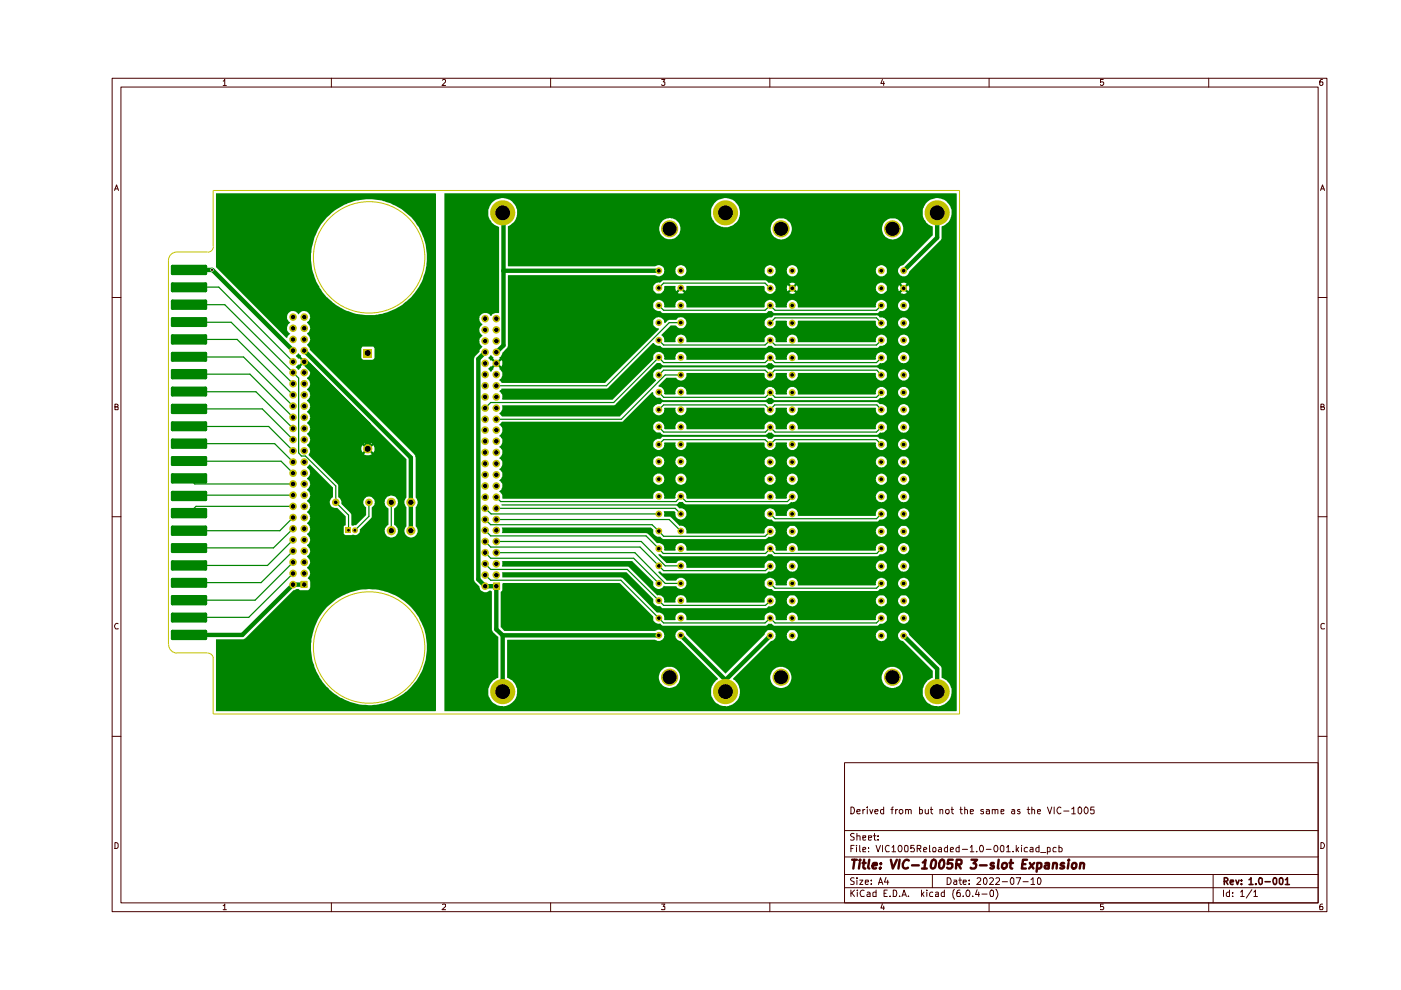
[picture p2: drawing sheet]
<svg xmlns="http://www.w3.org/2000/svg" width="297mm" height="210mm" viewBox="0 0 297 210" stroke-linecap="round" stroke-linejoin="round" font-family="sans-serif">
<g fill="none" stroke="#480000" stroke-width=".21">
<path d="M23.8 16.6h257.5v176.7h-257.5zM25.6 18.5h253.9v172.9h-253.9zM47.3 17.2l.4-.4v1.3M47.3 18.1h.7M70.3 16.6v1.9M93.8 17l.2-.2h.3l.2 .2v.4l-.8 .7h.8M116.7 16.6v1.9M140.3 16.8h.7l-.4 .6h.4v.5l-.2 .2h-.4l-.1-.2M163.2 16.6v1.9M187.1 16.8l-.3 .9h.7M187.4 17.3v.8M209.7 16.6v1.9"/>
<path d="M233.9 16.8h-.6v.6h.5l.2 .1v.4l-.2 .2-.5-.2M256.3 16.6v1.9M280.4 16.8l-.4 .1-.2 .3v.7l.2 .2 .4-.1v-.6h-.5l-.1 .1M24.3 40.4l.4-1.2 .4 1.2M24.4 40h.6M280 40.4l.4-1.2 .4 1.2M280.1 40h.6M23.8 63.1h1.8M279.5 63.1h1.8M24.4 86.3h.4l.2-.3v-.2l-.6-.1v1.2h.6v-.5l-.2-.1M280.1 86.3l.6-.1v-.4l-.6-.1v1.2h.6l.1-.5-.3-.1M23.8 109.6h1.8"/>
<path d="M279.5 109.6h1.8M25 132.2h-.1a.66 .66 0 0 0-.6 .4 .66 .66 0 0 0 .2 .7h.5M280.8 132.2h-.3l-.4 .3v.6l.1 .2h.6M23.8 156.1h1.8M279.5 156.1h1.8M24.4 178.6a.52 .52 0 0 1 .6 .4v.6a.52 .52 0 0 1-.6 .3zM179.1 161.7h100.4v29.7h-100.4zM179.1 176.1h100.4M180.4 171.1a.72 .72 0 0 1 .8 .7 .72 .72 0 0 1-.8 .8zM180.4 179.9h.4M181.1 179.2h-.7v1.4M181.1 176.8l-.5-.1-.3 .3 .3 .4 .5 .1v.5l-.3 .1h-.5"/>
<path d="M181.6 179.2v.1M181.6 179.7v.9M181.7 177.3l.6-.1 .1 .9M181.7 172h.7v-.3l-.5-.1-.2 .2 .1 .7h.6M181.7 176.7v1.4M182.3 179.2v1.2l.1 .2M183 177.6l.5-.1v-.3h-.5v.9h.5M183 171.6v1M183.4 171.6l-.4 .3M183.9 171.1v.2M183.9 171.6v1M184.1 179.7v.2"/>
<path d="M184.1 177.6l.7-.1-.1-.3h-.6v.9h.6M184.4 171.6l.3 1 .4-1M185.2 177.2h.5M185.4 176.7v1.4h.3M185.5 172h.7l-.2-.4-.5 .2v.5l.2 .3 .4-.1M185.7 179.2l.5 1.4 .5-1.4M186.2 178v.1M186.2 177.2v.2M187.1 179.2v1.4M187.4 171.7l-.5-.1-.2 .3v.4l.2 .3 .5-.1M187.4 171.1v1.5M188.5 179.3a.61 .61 0 0 0-.7 .2 .61 .61 0 0 0 0 .8l.1 .3 .6-.1"/>
<path d="M188.9 171.6h.5M189.1 179.7l.4-.5v1.4M189.4 171.1l-.3 .1v1.4M189.9 171.6v1M190.3 171.6l-.4 .3M190.6 179.3l.1-.1a.74 .74 0 0 1 .6 .6 .74 .74 0 0 1-.3 .8h-.3l-.3-.5zM190.7 171.7h.6l.1 .6-.2 .3h-.3l-.2-.3zM191.8 179.3l.4-.1 .3 .3v.8l-.2 .3-.5-.1zM192 171.7l.4-.1 .2 .2v.8M192 171.6v1M192.6 171.8l.2-.2 .4 .2v.8M193.8 179.2h-.7v.7l.2-.2h.3l.3 .3-.2 .6-.6-.1"/>
<path d="M194.5 179.9h.6l.1-.6-.7-.1v1.4M194.8 179.9l.4 .7M195 171.7h.6v.7l-.3 .2-.3-.1M195 171.1v1.5M196.2 171.6v.7a.37 .37 0 0 0 .3 .3 .37 .37 0 0 0 .3-.2M196.8 171.6v1M197.1 179.2v1.4h.2M197.3 171.6h.5M197.4 171.1v1.2l.4 .3M197.8 179.8l.2-.1h.4v.9l-.6-.1zM199 179.7h.5l.1 .2v.7h-.6v-.4l.6-.2M199.3 171.7h.6v.9"/>
<path d="M199.3 171.6v1M200.6 171.7a.36 .36 0 0 1 .6 .2v.6a.45 .45 0 0 1-.7-.2zM200.9 179.2v1.4h-.5l-.2-.7 .3-.2h.4M201.7 171.6h.5M201.8 171.1v1.2l.4 .3M203.4 179.2v1.4h-.6l-.1-.7 .2-.2h.5M203.5 171.6h.5M203.7 171.1v1.2l.3 .3M204.5 171.7l.4-.1 .2 .2v.8M204.5 171.1v1.5M205.7 179.7l.4-.5v1.4M205.7 172h.7l-.1-.3h-.6v.8h.6"/>
<path d="M207.8 179.3l.2-.1a.74 .74 0 0 1 .6 .6 .74 .74 0 0 1-.3 .8h-.4l-.1-.3-.1-.6zM208.5 171.7l-.3-.1-.3 .2 .6 .3v.4h-.6M209.1 171.7l.4-.1 .3 .2v.8M209.8 172h-.7v.5h.7M210.4 171.7h.6v.9M210.4 171.6v1M210.9 179.3l.2-.1a.74 .74 0 0 1 .5 .6 .74 .74 0 0 1-.3 .8h-.3l-.2-.3-.1-.6zM211 171.8l.2-.2 .4 .1v.9M212.2 179.3l.3-.1 .3 .3v.8l-.1 .3h-.5l-.1-.5zM212.2 172h.6v-.3h-.6v.8h.6M213.4 179.7l.4-.5v1.4M214.5 171.7l.5-.1 .1 .2v.8"/>
<path d="M215.1 172h-.4l-.3 .2 .3 .4 .4-.1M215.5 179.2v1.4M216 179.7l-.5 .6M216.2 171.7l-.3-.1-.2 .2 .2 .2 .3 .1v.4h-.5M216.6 179.2v.1M216.6 179.7v.9M217.7 171.6h.6M217.8 179.7a.45 .45 0 0 0-.6 .2v.6l.6 .1M218 171.1v1.2l.3 .3M218.4 179.7h.6v.9h-.6v-.4l.6-.2M218.8 171.7l.4-.1 .2 .2v.8M218.8 171.1v1.5"/>
<path d="M219.9 172h.7l-.1-.4-.6 .2v.5l.3 .3 .3-.1M220.3 179.2v1.4l-.6-.1-.1-.6a.45 .45 0 0 1 .7-.2M222.1 179.7h.3l.3 .1v.7l-.6 .1M222.1 171.1l.5 1.5 .4-1.5M222.1 179.7v1.4M223.5 171.1v1.5M223.9 179.7h-.4l-.2 .2v.7h.6M224.5 179.2v1.4l.6-.1 .1-.6a.45 .45 0 0 0-.7-.2M224.9 171.3a.55 .55 0 0 0-.7 0 .55 .55 0 0 0-.1 .7l.2 .3a.37 .37 0 0 0 .3 .3 .37 .37 0 0 0 .3-.2M225.5 172h1.1M227.2 171.5l.5-.4v1.5M227.2 172.6h.8"/>
<path d="M228.8 171.1a.78 .78 0 0 1 .6 .6 .78 .78 0 0 1-.2 .8l-.4 .1-.2-.3v-.9zM229.9 171.4l.3-.3a.76 .76 0 0 1 .5 .7 .76 .76 0 0 1-.5 .8 .99 .99 0 0 1-.3-1.2zM232 171.1h-.7l-.1 .7 .7-.1 .1 .7-.3 .2h-.3l-.2-.2M280.1 178.6a.65 .65 0 0 1 .7 .7 .65 .65 0 0 1-.7 .6zM47.3 192l.4-.3v1.2M47.3 192.9h.7M70.3 191.4v1.9M93.8 191.8h.7v.4l-.8 .7h.8M116.7 191.4v1.9M140.3 191.7h.7l-.4 .5 .4 .1v.5h-.7M163.2 191.4v1.9M179.1 188.2h100.4"/>
<path d="M179.1 185.4h100.4M179.1 181.7h100.4M180.4 188.7v1.4M180.6 189.3l.6 .8M181.1 186.2l-.5-.1-.3 .3 .3 .4 .5 .1v.5l-.3 .1h-.5M181.2 188.7l-.8 .8M181.7 186.1v.2M181.7 186.6v.9M181.8 188.7v.1M181.8 189.1v1M182.3 186.6h.7l-.7 .9h.7M183 180.2l.5-.2v-.3h-.5v.9h.5"/>
<path d="M183.2 188.8a.62 .62 0 0 0-.7 .2 .62 .62 0 0 0-.1 .7l.2 .4 .6-.1M183.5 187l.6-.1v-.3h-.6v.2v.7h.6M183.9 189.2l.3-.1 .3 .3v.7h-.6l-.1-.4 .7-.2M184.1 180.5v.1M184.7 187.4v.1M184.7 186.6v.2M185.7 188.7v1.4h-.5l-.1-.8 .2-.2 .4 .1M186.3 187.5l.4-1.4 .5 1.4M186.3 187.1h.7M187.1 191.6l-.3 .9h.7M187.4 192.1v.8M187.4 189.4h.5"/>
<path d="M187.9 186l-.4 1h1M188.1 188.7h-.7v1.4h.7M188.2 186.6v.9M188.7 190v.1M189.1 180.6h.8M189.4 188.7l.7 .2v.6l-.2 .6h-.5zM190.7 190v.1M191.2 190.1l.5-1.4 .5 1.4M191.3 189.7h.7M192.6 190v.1M195.4 188.7v1.4M195.6 189.6l.3 .5"/>
<path d="M195.8 180.2l.7-.2-.1-.3h-.4l-.2 .2 .1 .7h.5M195.9 189.1l-.5 .6M196.5 188.7v.1M196.5 189.1v1M197.7 185.4v2.8M197.8 189.2l-.4-.1-.3 .4 .2 .6h.5M198.4 189.2h.6v.9h-.6v-.4l.6-.2M200.2 188.7v1.4h-.5l-.2-.3 .1-.5 .3-.2 .3 .1M200.8 186.1a.73 .73 0 0 1 .9 .7 .73 .73 0 0 1-.9 .7zM201.5 180.2l.7-.2-.2-.3h-.4l-.1 .7 .1 .2h.5M202.3 186.6h.5v.9M202.3 188.6a1.8 1.8 0 0 0 0 2.1"/>
<path d="M202.8 186.9h-.5l-.1 .3 .1 .3h.5M203.3 186.6h.6M203.5 186.1v1.2l.4 .2M203.5 188.7l-.4 .1a1.18 1.18 0 0 0-.2 1.3h.6l.1-.7-.5-.2-.3 .3M204 180.1h1.1M204.2 187l.7-.1-.1-.3h-.5l-.1 .2 .1 .7h.5M204.2 190v.1M205 188.8l.1-.1a.84 .84 0 0 1 .4 1.4h-.5l-.1-.3-.1-.6zM205.5 187.4v.1M205.5 186.6v.2M205.7 180.6h.8M206.2 190v.1"/>
<path d="M207.1 180.5v.1M207.2 186.3l.1-.2 .5 .1 .1 .5-.8 .8h.8M207.2 188.6l-.4 1.1h.9M207.5 189.1v1M208.2 189.6h1.1M208.5 186.4l.4-.3a.8 .8 0 0 1 .4 .7 .8 .8 0 0 1-.4 .7l-.4-.3zM209.1 180.1h1M209.7 191.4v1.9M209.8 186.3l.6-.2 .2 .3v.3l-.8 .8h.8M210 188.8l.4-.1 .2 .3v.8l-.1 .3h-.5v-.3l-.1-.6zM211.1 186.3l.2-.2 .5 .1 .1 .5-.8 .8h.8M211.1 188.6a1.52 1.52 0 0 1 0 2.1"/>
<path d="M212.5 186.9h1.1M213.4 180.6h.8M214.4 186.2l.3-.1 .3 .3v.8l-.3 .3a.84 .84 0 0 1-.3-1.3zM214.8 180.5v.1M215.5 186.1h.9l-.6 1.4M215.6 180.1l.4 .5M216.9 186.9h1.1M218.6 186.5l.4-.4v1.4M218.6 187.5h.8M220.2 186.1a.75 .75 0 0 1 .5 .7 .75 .75 0 0 1-.5 .7l-.3-.3v-.8zM220.6 180.8h1.1M233.9 191.7h-.6v.6l.5-.1 .2 .2v.3l-.2 .2-.5-.1"/>
<path d="M256.3 191.4v1.9M257.2 185.4v6M259.4 188.7v1.4M260.7 188.7v1.4h-.5l-.2-.3 .1-.5 .2-.2 .4 .1M261.4 190v.1M261.4 189.2v.2M263 189.1l.4-.4v1.4M263 190.1h.8M265.4 188.6l-1.2 1.8M265.8 189.1l.4-.4v1.4M265.8 190.1h.8M280.4 191.7l-.4 .1-.2 .2v.8l.6 .1v-.7h-.5l-.1 .2"/>
</g>
<g fill="none" stroke="#480000" stroke-width=".34">
<path d="M259.6 186.9h.5l.2-.3v-.2l-.2-.3h-.5v1.4M259.9 186.9l.4 .6M260.8 187l.7-.1-.1-.3h-.5l-.1 .2 .1 .7h.5M262 186.6l.4 .9 .3-.9M263.2 187.4v.1M263.2 186.6v.2M264.8 186.5l.4-.4v1.4M264.8 187.5h.9M266.3 187.4v.1M267 186.2l.3-.1 .3 .3v.8l-.3 .3a.9 .9 0 0 1-.3-1.3zM268.2 186.9h1.1M270.1 186.2l.3-.1 .3 .3v.8l-.3 .3a.84 .84 0 0 1-.3-1.3z"/>
<path d="M271.4 186.2l.2-.1a.8 .8 0 0 1 .4 .7 .8 .8 0 0 1-.4 .7l-.3-.3v-.8zM272.5 186.5l.5-.4v1.4M272.5 187.5h.9"/>
</g>
<g fill="none" stroke="#480000" stroke-width=".51">
<path d="M180.7 182.3h1M181.2 182.3l-.3 1.8M182.3 183l-.2 1.1M182.4 182.3l-.1 .2 .1-.1v-.1l-.1 .2M182.9 183h.6M183.2 182.3l-.2 1.6 .5 .2M184.3 182.3l-.2 1.6 .2 .2M185 183.6l.9-.2v-.4h-.6l-.2 .2v.9h.6M186.7 184l-.1 .1h-.1l.2-.1-.1 .1M186.8 183v.2M188.9 182.3l.4 1.8 .8-1.8M190.7 182.3l-.2 1.8"/>
<path d="M192.7 182.5l-.1-.1a.68 .68 0 0 0-.9 .2l-.3 .5 .1 .8a.7 .7 0 0 0 1 .1M193.4 183.5h1.4M195.5 184.1h1M195.7 182.9l.5-.6-.2 1.8M197.6 182.5l.5-.2a1.19 1.19 0 0 1-.2 1.8h-.4a1.61 1.61 0 0 1 .1-1.6zM199.4 182.5l.5-.2a1.12 1.12 0 0 1-.4 1.8l-.3-.1a1.61 1.61 0 0 1 .2-1.5zM202 182.3h-.9l-.2 .9 .3-.2 .6 .1 .1 .7a.72 .72 0 0 1-1 .3l-.1-.1M202.8 183.3l.9-.1 .2-.2v-.5l-.3-.2h-.8l-.1 1.8M203.2 183.3l.5 .8M206 182.3h1.2l-.8 .7 .4 .1 .2 .3-.2 .6-.2 .1h-.6l-.2-.1M207.8 183.5h1.4M210.7 183h-.4l-.3 .2 .2 .4h.5l-.1 .5h-.6"/>
<path d="M211.7 182.3l-.1 1.6 .1 .2M212.6 183.1l.3-.1 .5 .1v.7l-.2 .3h-.4l-.3-.1zM214 183h.8M214.4 182.3l-.2 1.6 .4 .2M216.7 183.2h.7M217.7 182.3h-.8l-.3 1.8h.9M218.3 183l.8 1.1M219.3 183l-1.1 1.1M219.9 183h.8l.1 .8a.65 .65 0 0 1-.9 .3M219.9 183l-.1 1.8M221.6 183h.8l-.1 1.1M222.4 183.4l-.8 .2a.36 .36 0 0 0 .1 .5h.6"/>
<path d="M223.3 183.1l.3-.1h.4v1.1M223.3 183l-.1 1.1M225.6 183h-.4l-.3 .3 .2 .3h.4l.1 .3a.6 .6 0 0 1-.8 .2M226.6 183l-.2 1.1M226.6 182.3v.2l.1-.1-.1-.1v.2M227.4 183.1l.3-.1h.3l.2 .1v.7l-.2 .3h-.4l-.3-.1zM229.1 183.1l.2-.1h.5v1.1M229.1 183l-.2 1.1"/>
</g>
<g fill="#008400">
<path d="M94.2 41l108.6 .1v109.7h-108.6v-74.7h6.3v46.9l1.2 1.4v.2a1.28 1.28 0 0 0 2 .6h.4l.2 .2v8.2l.2 .5 1.1 .9v8.7a3.6 3.6 0 0 0-2.1 2.3 3.5 3.5 0 0 0 1 3 3.1 3.1 0 0 0 4.7-.7l.3-.6 .1-1.7a3.6 3.6 0 0 0-2.1-2.3l32.2-.1a2.27 2.27 0 0 0 2.1 2.3 2.27 2.27 0 0 0 2.4-1.9 2.27 2.27 0 0 0-1.7-2.6h-1.1l-.9 .4a2.08 2.08 0 0 0-.8 1.8h-32.2v-7.9l31.4-.1 .4 .3 .7-.1a1 1 0 0 0 .9-1.1h2.3v.3a1.21 1.21 0 0 0 1.1 .9l7.9 7.9-.1 .3a3.6 3.6 0 0 0-1.3 1.9 3.5 3.5 0 0 0 1 3 3.1 3.1 0 0 0 4.6-.7 3.2 3.2 0 0 0-1-4.3l.3-.4h7.6v.3a2.25 2.25 0 0 0 3.2 1.7 1.96 1.96 0 0 0 1.3-2h19.1v.3a2.27 2.27 0 0 0 3.8 1.4 2.27 2.27 0 0 0-1.1-3.9h-.8l-.8 .3a2.1 2.1 0 0 0-1.1 1.9h-19.1v-.3a2.21 2.21 0 0 0-1.5-1.8l-1.1-.1-.8 .3a2.1 2.1 0 0 0-1.1 1.9h-7.6l7.8-7.7 .4-.1 .4-.4 .2-.6h2.3l.1 .3a1.2 1.2 0 0 0 1.5 .8 1.09 1.09 0 0 0 .7-1.1h16.6v.2a1.15 1.15 0 0 0 1.3 .9 1.15 1.15 0 0 0 1-1.1h2.4v.2a1.06 1.06 0 0 0 .8 .8l.2 .1 6.4 6.3v1.5a3.6 3.6 0 0 0-2.1 2.3 3.5 3.5 0 0 0 1 3 3.1 3.1 0 0 0 4.6-.7l.4-.7v-1.6a3.6 3.6 0 0 0-2.1-2.3v-2.1l-.1-.4-6.7-6.6-.2-.5-.6-.5-1 .1-.5 .6-.1 .5h-2.4l-.1-.6-.6-.6-1 .1-.6 .6v.5h-16.6l-.1-.7-.6-.5-1 .1-.5 .6-.1 .5h-2.3l-.1-.5-.5-.6-1-.1-.3 .1-.5 .8-8.3 8.3-8.3-8.3a1.18 1.18 0 0 0-1-.9 1.18 1.18 0 0 0-1.3 .8v.3h-2.3l-.2-.6-.8-.6h-.5l-.5 .3h-32l-.7-.8v-7.5l.3-.4v-1.3l.2-.2h24.7l7.1 7.1v.8a1.27 1.27 0 0 0 1.4 .7l.5 .5h22.1l.4-.5h.7l.5 .5h22l.4-.5a1.27 1.27 0 0 0 1.5-1.1h2.4v.2a1.25 1.25 0 0 0 1.2 .9 1.25 1.25 0 0 0 1.2-.8 1.21 1.21 0 0 0-1-1.5 1.21 1.21 0 0 0-1.4 1.2h-2.4v-.5a1.28 1.28 0 0 0-1.7-.6l-.1 .1a1.05 1.05 0 0 0-.5 1.3l-16.6 .1v-.6a1.18 1.18 0 0 0-1.4-1 1.18 1.18 0 0 0-.8 1.5h-2.5a1.11 1.11 0 0 0-.2-1.2 1.11 1.11 0 0 0-1.2-.2h-.4l-.4 .5-.2 1h-16.5l-.1-1-.6-.5a1.18 1.18 0 0 0-1.6 .6v.9h-2.3l-.1-.2a1.29 1.29 0 0 0-.9-1.4h-.6l-7.3-7.4-.3-.1h-25.2l-.1-1 26.4-.1 5.7 5.7 .1 .9 .7 .6h.7l.4 .4h22.1l.5-.4a.87 .87 0 0 0 1-.2l.3-.3 .2-.6h2.3l.1 .4a1.2 1.2 0 0 0 1.5 .7l.5-.3 .2-.4v-.4h16.6a1.19 1.19 0 0 0 1.1 1.1 1.19 1.19 0 0 0 1.2-1.1h2.4l.1 .4a1.14 1.14 0 0 0 1.5 .7l.5-.3 .3-.4-.1-.9-.7-.7-1 .1-.5 .6-.1 .5h-2.4l-.1-.6-.6-.6-1 .1-.6 .6v.5h-16.6v-.5l-.7-.7-1 .1-.5 .6-.1 .5h-2.3l-.1-.5-.5-.6-1-.1-.4 .3a1.49 1.49 0 0 0-.5 1.3h-16.5v-.6a1.15 1.15 0 0 0-1.8-.9l-.4 .4-.1 1.1-2.4-.1a1.16 1.16 0 0 0-1.5-1.5l-6-6.1h-26.8l-.1-1.1h27.7l4.4 4.4v.7a1.19 1.19 0 0 0 1.1 .8 1.19 1.19 0 0 0 1.1-.7l2.7 .2a1.16 1.16 0 0 0 1.2 .5 1.12 1.12 0 0 0 .9-1.2h16.6v.4l.4 .5 .6 .3h.5l.5 .4h22l.4-.4a1.27 1.27 0 0 0 1.5-1.2h2.4v.3a1.25 1.25 0 0 0 1.2 .8 1.25 1.25 0 0 0 1.2-.8 1.3 1.3 0 0 0-.8-1.4 1.16 1.16 0 0 0-1.6 1.1h-2.4v-.4l-.1-.2a1.17 1.17 0 0 0-1.5-.4 1.17 1.17 0 0 0-.7 1.3l-16.6 .1v-.7a1.19 1.19 0 0 0-1.4-.8 1.19 1.19 0 0 0-.8 1.4h-2.5a1.17 1.17 0 0 0-.6-1.3 1.17 1.17 0 0 0-1.5 .4l-.2 .2v.4h-16.6a1.34 1.34 0 0 0-.8-1.2h-.7l-.7 .6h-2l-1.7-1.7v-.2h.4l.4 .4h22.1l.5-.4h.3l.6-.1 .4-.4 .2-.6h2.3l.1 .1a1.2 1.2 0 0 0 2 .6l.2-.7h16.6a1.19 1.19 0 0 0 1.1 1.1 1.19 1.19 0 0 0 1.2-1.1h2.4v.1a1.27 1.27 0 0 0 2.1 .6l.1-.1a1.17 1.17 0 0 0-.4-1.7l-.2-.1-1 .1-.4 .4-.2 .7h-2.4a1.21 1.21 0 0 0-.7-1.2l-1 .1-.5 .5-.1 .6h-16.6l-.1-.7-.4-.4h-1.2a1.21 1.21 0 0 0-.6 1.1h-2.3l-.2-.6-.4-.5h-1.2a1.63 1.63 0 0 0-.7 1.4h-16.5v-.6a1.14 1.14 0 0 0-.9-1 1.14 1.14 0 0 0-1.2 .6h-2.1l-1.7-1.7v-.2h.4l.5 .4h22l.4-.4h.7l.5 .4h22l.4-.4h.6a1.03 1.03 0 0 0 .9-1.2h2.4v.3a1.2 1.2 0 0 0 1.6 .9 1.2 1.2 0 0 0 .6-1.8 1.2 1.2 0 0 0-1.8-.3l-.4 .9h-2.4a1.17 1.17 0 0 0-1.3-1.1 1.17 1.17 0 0 0-1 1.5l-16.6 .1v-.6a1.18 1.18 0 0 0-1.4-1 1.18 1.18 0 0 0-.8 1.5h-2.5a1.11 1.11 0 0 0-.2-1.2 1.11 1.11 0 0 0-1.2-.3l-.4 .1-.4 .4-.2 1.1h-16.4l-.2-1.1-.7-.6a1.22 1.22 0 0 0-1.5 1.2v.5h-2.3l-.1-.2a1.29 1.29 0 0 0-.9-1.5h-.6l-2-2-.2-.1h-30.7v-1.2h31.6l.5 .5v.7l.4 .5 .4 .3h.7l.5 .5h21.9l.6-.5a.87 .87 0 0 0 1-.3l.3-.2 .2-.6h2.3l.1 .3a1.2 1.2 0 0 0 1.5 .8 1.09 1.09 0 0 0 .7-1.1h16.6v.2a1.15 1.15 0 0 0 1.3 .9 1.15 1.15 0 0 0 1-1.1h2.4v.2a1.06 1.06 0 0 0 .8 .8 1.16 1.16 0 0 0 1.6-.8v-.6l-.8-.8-1 .1-.4 .4-.2 .7h-2.4v-.4l-.4-.6a1.49 1.49 0 0 0-1.3-.1l-.5 .5-.1 .6h-16.6v-.4l-.7-.8-1 .1-.5 .4-.1 .7h-2.3l-.2-.6-.4-.5-1-.1-.7 .6-.1 .8-.1 .2h-16.5v-.7a1.13 1.13 0 0 0-1.4-.9l-2-1.9-1.3-.1v-1.1h2.2l.2 .2a1.17 1.17 0 0 0 1 1.5 1.17 1.17 0 0 0 1.3-1.1h16.6v.4l.4 .5 .6 .3h.5l.5 .4h22l.4-.4h.6l.5-.3 .4-.5v-.4h2.4l.4 .9a1.2 1.2 0 0 0 1.7-.2 1.2 1.2 0 0 0-.2-1.7h-.1a1.18 1.18 0 0 0-1.8 1h-2.4v-.5a1.28 1.28 0 0 0-1.7-.5h-.2l-.4 .5v.9h-16.6a1.29 1.29 0 0 0-.5-1.4 1.14 1.14 0 0 0-1.3 0 1.14 1.14 0 0 0-.4 1.3h-2.5a1.26 1.26 0 0 0-.9-1.5l-.9 .2-.5 .5v.5h-16.6a1.34 1.34 0 0 0-.8-1.2h-.7l-.6-.6h-37l-.1-.3h37.2l.5-.5h.8l.6 .5h21.6l.8-.5a1.17 1.17 0 0 0 1.3-1.1h16.6v.2a1.15 1.15 0 0 0 1.3 .9 1.15 1.15 0 0 0 1-1.1h2.4l.1 .4a1.18 1.18 0 0 0 1.5 .7 1.18 1.18 0 0 0 .7-1.6l-.7-.7h-.8l-.6 .6-.2 .6h-2.4l-.1-.6-.5-.5-.9-.1-.7 .6-.1 .6h-16.6l-.1-.7-.6-.5h-.9l-.3 .3a1.11 1.11 0 0 0-.3 1.2l-.2 .1h-2.3a1.23 1.23 0 0 0-.8-1.6l-.9 .1a1.36 1.36 0 0 0-.6 1.5h-16.4h-.2v-.6a1.14 1.14 0 0 0-1-1 1.14 1.14 0 0 0-1.2 .7l-.1 .4v.4l-.1 .1h-2.3a1.2 1.2 0 0 0-.8-1.5 1.2 1.2 0 0 0-1.5 .7l-.1 .8h-31.8l-.1-.7-.7-.8 .4-.3 .3-.6a1.29 1.29 0 0 0-.5-1.4h-.2l.3-.3h32.4a1.19 1.19 0 0 0 1.2 1.1 1.19 1.19 0 0 0 1.2-1.1h2.3v.2a1.15 1.15 0 0 0 1.3 1 1.15 1.15 0 0 0 1-1.2h16.6l.1 .6 .8 .6h.6l.5-.3 .4-.9h2.3l.1 .3a.86 .86 0 0 0 .7 .8l.7 .1a1.28 1.28 0 0 0 .8-1.2h16.6v.3a.86 .86 0 0 0 .8 .8l.7 .1 .4-.3 .4-.5v-.4h2.4a1.3 1.3 0 0 0 .8 1.1l.7 .1a1.27 1.27 0 0 0 .8-1.7 1.2 1.2 0 0 0-1.4-.7 1.2 1.2 0 0 0-.9 1.2h-2.4l-.1-.6a1.22 1.22 0 0 0-2.1 0l-.1 .6h-16.6v-.2a1.19 1.19 0 0 0-1.2-1 1.19 1.19 0 0 0-1.1 1.2h-2.3l-.3-.6a1.08 1.08 0 0 0-1.2-.5l-.4 .1-.4 .4-.1 .6h-16.6a1.21 1.21 0 0 0-.7-1.1 1.21 1.21 0 0 0-1.2 .2l-.4 .9h-2.3l-.3-.8-.6-.4a1.19 1.19 0 0 0-1.5 1.2h-32.3l.3-.6v-.8l-.7-.7 .6-.7 .1-.9h32a1.47 1.47 0 0 0 .8 1.2h.7l.4-.3 .5-.9h2.3l.1 .6 .4 .5 1.1 .1 .1-.2a1.03 1.03 0 0 0 .6-.9h16.6v.3a1.21 1.21 0 0 0 1.4 .8 1.21 1.21 0 0 0 1-1.1h2.3l.1 .1a1.22 1.22 0 0 0 1.8 .8l.4-.6v-.3h16.6a1.19 1.19 0 0 0 1.1 1.1 1.19 1.19 0 0 0 1.2-1.1h2.4v.1a1.31 1.31 0 0 0 1.9 .8l.3-.3a1.18 1.18 0 0 0-.4-1.7l-.2-.1-1 .1-.3 .3-.3 .8h-2.4v-.5l-.4-.6-.3-.1-.8 .1a1.3 1.3 0 0 0-.8 1.1h-16.6l-.1-.8-.4-.3h-1.1a1.46 1.46 0 0 0-.7 1.1h-2.3l-.3-.8-.6-.4-.9 .1-.4 .3-.2 .8h-16.6a1.23 1.23 0 0 0-1.8-1.1l-.4 .4-.1 .6h-2.3a1.19 1.19 0 0 0-1.2-1.1 1.19 1.19 0 0 0-1.2 1.1h-32l-.7-.8 .4-.3 .3-.6v-.7l-.7-.8 .5-.5h32.2a1.17 1.17 0 0 0 1.3 1.2 1.17 1.17 0 0 0 1-1.5l2.4-.1v.2a1.16 1.16 0 0 0 1 1.4 1.16 1.16 0 0 0 1.3-1v-.6h16.5l.1 .2a1.19 1.19 0 0 0 .6 1.3 1.19 1.19 0 0 0 1.4-.1l.3-.5 .1-.9h2.3l.1 .3a1.36 1.36 0 0 0 .7 1.3 1.35 1.35 0 0 0 1.5-1.6h16.6v.3a1.36 1.36 0 0 0 .8 1.3 1.22 1.22 0 0 0 1.5-1.2h2.4l.3 .8 .5 .4a1.19 1.19 0 0 0 1.4-.6 1.19 1.19 0 0 0-.3-1.5 1.18 1.18 0 0 0-1.9 .9h-2.4v-.4l-.4-.5-.5-.3h-.6l-.4-.4h-22l-.5 .4h-.7l-.4-.4h-22.1l-.4 .4h-.7l-.3 .2-.4 .4-.1 .6h-32.2l.2-1.1-.3-.5-.3-.1-.1-.1 .2-.1a1.32 1.32 0 0 0 .3-1.8h32.2l.1 .6 .5 .5 .9 .1 .6 .5h21.8l.6-.5h.6l.6 .5h21.8l.7-.5a1.06 1.06 0 0 0 1.3-1.1h2.4l.1 .4a1.15 1.15 0 0 0 .9 .8 1.15 1.15 0 0 0 1.1-.5 1.19 1.19 0 0 0-.5-1.9h-.8l-.6 .5-.2 .7h-2.4v-.4l-.4-.6-.3-.2-.8 .1a1.16 1.16 0 0 0-.8 1.3l-.1 .2h-16.5a1.37 1.37 0 0 0-.7-1.6l-.9 .1a1.14 1.14 0 0 0-.6 1.4l-2.4 .1-.1-.2a1.38 1.38 0 0 0-.8-1.4h-.7l-.3 .2-.5 .6v.6l-.1 .2h-16.4l-.2-.8a1.17 1.17 0 0 0-1.5-.8 1.17 1.17 0 0 0-.7 1.5l-2.2 .1-.2-.2a1.17 1.17 0 0 0-1-1.4 1.17 1.17 0 0 0-1.3 1.1h-32.2l-.5-.5 .6-.6 25.2 .1 .6-.2 2.3-2.4h4v.4l.3 .2a1 1 0 0 0 1.3 .5 1.28 1.28 0 0 0 .7-1.5l2.4-.1v.2a1.17 1.17 0 0 0 1 1.5 1.17 1.17 0 0 0 1.3-1.1v-.6h16.5l.1 .2a1.18 1.18 0 0 0 1.5 1.4l.4-.2a.98 .98 0 0 0 .4-1.2l.2-.2h2.2l.1 .3a1.36 1.36 0 0 0 .7 1.4 1.32 1.32 0 0 0 1.5-1.7h16.6v.3a1.16 1.16 0 0 0 .8 1.4 1.27 1.27 0 0 0 1.5-1.2h2.4v.2a1.2 1.2 0 0 0 1.8 .8 1.2 1.2 0 0 0 .1-2h-.1a1.18 1.18 0 0 0-1.8 1h-2.4v-.5l-.4-.5-.5-.2h-.6l-.5-.4h-21.8l-.6 .4h-.7l-.4-.4h-22.1l-.4 .4h-.7l-.3 .2-.4 .4-.1 .6h-4l3.7-3.8h.2a1.31 1.31 0 0 0 .9 1.2h.7l.6 .5h21.8l.6-.5h.6l.6 .5h21.8l.6-.5a1.09 1.09 0 0 0 1.4-1.1h2.4l.1 .5a1.33 1.33 0 0 0 1.8 .5l.3-.4a1.23 1.23 0 0 0-.6-1.8h-.8l-.4 .3-.3 .4-.1 .5h-2.4l-.1-.6-.6-.6h-.8l-.4 .3a1.11 1.11 0 0 0-.4 1.2l-.1 .2h-16.5v-.7l-.2-.5-.5-.5h-.8a1.41 1.41 0 0 0-.7 1.6l-2.4 .1-.1-.2a1.19 1.19 0 0 0-.8-1.5h-.7l-.3 .2a1.24 1.24 0 0 0-.5 1.3l-.1 .2h-16.4l-.1-.7a1.18 1.18 0 0 0-1.4-.9 1.18 1.18 0 0 0-.9 1.5l-2.2 .1-.2-.2a1.22 1.22 0 0 0-1.2-1.5v-.2l1.7-1.7h2.1l.3 .4a1.25 1.25 0 0 0 1.8-.7v-.7h16.5l.1 .1a1.19 1.19 0 0 0 .6 1.4 1.19 1.19 0 0 0 1.4-.2l.3-.5v-.7l.2-.1 2.3 .1a1.41 1.41 0 0 0 .7 1.5 1.38 1.38 0 0 0 1.6-1.6h16.5v.2a1.36 1.36 0 0 0 .8 1.4 1.22 1.22 0 0 0 1.5-1.2h2.4l.3 .8 .5 .4a1.21 1.21 0 0 0 1.5-.6 1.21 1.21 0 0 0-.4-1.5l-.1-.1a1.16 1.16 0 0 0-1.8 1h-2.4v-.4l-.4-.5-.5-.3h-.6l-.5-.4h-21.8l-.6 .5-.7-.1-.4-.4h-22.1l-.4 .4h-.7l-.3 .2-.5 .6v.8l.6 .8-7.6 7.6h-25.1l-.5-.5-.1-.2 .2-.1a1.23 1.23 0 0 0 .4-1.5l23.9-.1 9-8.9h.7l.5 .5h21.9l.6-.5h.6l.6 .5h21.8l.7-.5a1.17 1.17 0 0 0 1.3-1.1h2.4l.1 .4a1.18 1.18 0 0 0 1.5 .7 1.18 1.18 0 0 0 .7-1.6l-.4-.6-.4-.1h-.7l-.6 .6-.2 .6h-2.4a1.19 1.19 0 0 0-1.4-1.2l-.4 .2a1.18 1.18 0 0 0-.5 1.2l-.1 .2h-16.5v-.9l-.5-.6-.3-.1-.8 .1a1.26 1.26 0 0 0-.6 1.4l-2.4 .1-.1-.2a1.15 1.15 0 0 0-.8-1.4 1.2 1.2 0 0 0-1.5 1.4l-.1 .2h-16.5l-.1-.9a1.14 1.14 0 0 0-1.7-.6l-.4 .4-.1 1.1h-2.2l-.2-.3a1.18 1.18 0 0 0-.9-1.4 1.18 1.18 0 0 0-1.4 .8v.8l-8.6 8.6h-23.3l-.2-.1 .1-.3a1.29 1.29 0 0 0-.5-1.3l-.2-.1 .5-.6h22.5l9.6-9.7h.3l.2 .4 .5 .2h.6l.4 .4h22.1l.4-.4h.7l.5 .4h22.1l.3-.4 1.1-.1 .4-.6v-.5h2.4a1.23 1.23 0 0 0 1 1.2 1.23 1.23 0 0 0 1.4-.7 1.22 1.22 0 0 0-1-1.7 1.22 1.22 0 0 0-1.4 1.2h-2.4v-.4l-.1-.2a1.17 1.17 0 0 0-1.5-.4 1.17 1.17 0 0 0-.7 1.4l-16.6 .1v-.6a1.17 1.17 0 0 0-1.4-1 1.17 1.17 0 0 0-.8 1.5h-2.5a1.17 1.17 0 0 0-.6-1.4 1.17 1.17 0 0 0-1.5 .4l-.2 .2-.1 .9h-16.5a1.22 1.22 0 0 0-.7-1.6 1.14 1.14 0 0 0-1.3 .3 1.14 1.14 0 0 0-.3 1.2l-2.3 .1-.1-.2a1.12 1.12 0 0 0-.6-1.4l1.9-2h1.1l.8 .6 .9-.1a1.19 1.19 0 0 0 .6-1h16.6v.4a1.21 1.21 0 0 0 1.5 .7 1.21 1.21 0 0 0 .8-1.4l.2-.2 2.3 .1a1.19 1.19 0 0 0 .5 1.4 1.19 1.19 0 0 0 1.5-.2l.3-1.3h16.4l.1 .2a.99 .99 0 0 0 .5 1.2l.1 .1a1.14 1.14 0 0 0 1.7-1h2.4l.1 .4a1.15 1.15 0 0 0 .9 .8 1.15 1.15 0 0 0 1.1-.5 1.16 1.16 0 0 0-.6-1.9 1.22 1.22 0 0 0-1.5 1.2h-2.4v-.4l-.4-.6-1.1-.2-.6-.5h-21.6l-.3 .1-.4 .4a1.19 1.19 0 0 0-1.5 1.2h-16.6v-.3a1.14 1.14 0 0 0-.9-.9 1.14 1.14 0 0 0-1.2 .5h-1.6l-.9 .7a1.24 1.24 0 0 0-1-1.2 1.24 1.24 0 0 0-1.4 .7v.8l.2 .4 .6 .4h.3l.1 .2-11.4 11.4h-21.9l-.6-.6 .4-.3 .3-.6a1.29 1.29 0 0 0-.5-1.4l-.2-.1 .2-.1-.7-.7-.8 .7 .1 .2-.5 .5-.6-.5 .5-.7 .2 .1 .7-.7h.7l.7 .7 .2-.4v-.7l-.2-.2-.7 .6h-.7l-.7-.6-.2 .1-.5-.7 .6-.5 .5 .5-.1 .2 .7 .7 .8-.7-.2-.1 .4-.4 .3-.7 1.1-1.1 .1-8.9h30.8a1.22 1.22 0 0 0 1.5 1.2l.4 .4h22.1l.4-.4h.7l.5 .4h22.1l.3-.4h.6a1 1 0 0 0 .9-1.2h2.4v.2a1.21 1.21 0 0 0 1.8 .8 1.21 1.21 0 0 0 .1-2h-.1a1.18 1.18 0 0 0-1.8 1h-2.4v-.5a1.28 1.28 0 0 0-1.7-.5h-.1a1.05 1.05 0 0 0-.5 1.3l-16.6 .1v-.6a1.18 1.18 0 0 0-1.4-1 1.18 1.18 0 0 0-.8 1.5h-2.5a1.11 1.11 0 0 0-.2-1.2 1.11 1.11 0 0 0-1.2-.2l-.4 .1-.4 .4-.2 1h-16.5l-.1-.9a1.16 1.16 0 0 0-1.4-.7 1.16 1.16 0 0 0-.8 1.5l-2.3 .1-.1-.2a1.19 1.19 0 0 0-.5-1.2 1.19 1.19 0 0 0-1.3 0l-.5 .5v.5h-30.8v-3.8h30.8l.1 .6 .7 .6h.7l.3-.1h3.4l.2 .1h.9l.2-.1-.7-.7-.6 .7h-3.4a1.08 1.08 0 0 0 .5-1.3l.2-.2h2.2v.9l.2 .2 .9-.9h.1l1 .9 .1-.2v-.9h16.5l.1 .2v.8l.3 .3a1.05 1.05 0 0 0 1.2 .3l.3-.1h3.5a.95 .95 0 0 0 1.2 0l-.6-.6-.6 .6h-3.5l.4-.4 .2-.6h2.3l.1 .6 .7-.6h.7l.7 .6 .1-.6h16.6l.1 .6 .5 .4a1.02 1.02 0 0 0 1.2 0h3.5a.95 .95 0 0 0 1.3 0l-.7-.6-.6 .6h-3.5l.4-.4 .1-.6h2.4l.2 .6 .6-.6h.7l.7 .6 .2-.4-.2-.8-.7 .6h-.7l-.5-.6-.3 .6h-2.4v-.4l-.5-.6h3.5l.6 .7 .7-.7-.5-.2-.8 .2h-3.6l-.2-.2h-.6l-.5 .3-.4 .9h-16.6l-.1-.6-.7 .6h-.7l-.6-.6-.2 .6h-2.3l-.2-.6-.4-.4h3.5l.6 .7 .6-.7-.4-.2-.8 .2h-3.6l-.2-.2h-.7l-.5-.5-22 .1a.85 .85 0 0 1-1 .4l-.4 .1-.4 .5-.1 .5h-30.8l.1-2.7h31.1a1.39 1.39 0 0 0 1.5 0l.3-.3 .2-.6h2.3v.2a1.15 1.15 0 0 0 1.3 1 1.15 1.15 0 0 0 1-1.2h16.6v.4l.4 .6 .5 .2 .7-.1a1.06 1.06 0 0 0 .8-1.1h2.3l.1 .3a.86 .86 0 0 0 .7 .8l.7 .1 .3-.2 .3-.2 .2-.8h16.6v.4l.5 .6 .3 .2h.7a1.02 1.02 0 0 0 .8-1.2h2.4v.3l.5 .7 .3 .2h.7l.4-.2 .5-.8 6.6-6.5 .2-.5v-2.6l.8-.3a2.89 2.89 0 0 0 1.3-2.2 3.3 3.3 0 0 0-2-3.3 3.1 3.1 0 0 0-4 2.3 3.2 3.2 0 0 0 .3 2.2l.2 .2a2.62 2.62 0 0 0 1.6 1.1v2l-6.4 6.2a1.39 1.39 0 0 0-1 1.2h-2.4l-.1-.6a1.21 1.21 0 0 0-1.3-.5l-.5 .2-.4 .9h-16.6v-.2a1.19 1.19 0 0 0-1.2-1 1.19 1.19 0 0 0-1.1 1.2h-2.3l-.1-.2a.85 .85 0 0 0-.8-.9l-.5-.1-.5 .2-.5 .6v.4h-16.6v-.2a1.19 1.19 0 0 0-1.2-1 1.19 1.19 0 0 0-1.1 1.2h-2.3l-.1-.2a1.18 1.18 0 0 0-1.9-.7h-31.1l-.1-8h32.1a2.25 2.25 0 0 0 1.7 2.2l1.1-.1a2.09 2.09 0 0 0 1.7-2.1h19.1v.3a2.25 2.25 0 0 0 2.4 2 2.25 2.25 0 0 0 2.1-2.3h19.1v.3a2.25 2.25 0 0 0 3.7 1.4 2.25 2.25 0 0 0-.9-3.9l-1.3 .1a2.18 2.18 0 0 0-1.5 2.1h-19.1v-.2a2.35 2.35 0 0 0-1.7-2l-1.3 .1a2.18 2.18 0 0 0-1.5 2.1h-19.1v-.3a2.31 2.31 0 0 0-2.2-2 2.29 2.29 0 0 0-2.3 2.3h-32.1v-.5l1.1-.8a2.86 2.86 0 0 0 .8-2.2h41.2v.7l.2 .7a2.94 2.94 0 0 0 2.3 1.8l1.2-.1a2.97 2.97 0 0 0 2.4-3.3 3 3 0 0 0-2.1-2.6 3.8 3.8 0 0 0-2.8 .3l-.8 1a1.9 1.9 0 0 0-.4 1.5h-41.2v-.5a3.1 3.1 0 0 0-3-2.5 3.1 3.1 0 0 0-3.1 2.5 3.2 3.2 0 0 0 .4 2.2l.9 1 1 .5v18.1l-.8 .1-.6 .2-.2 .4h-.2a1.25 1.25 0 0 0-2-.3 1.25 1.25 0 0 0 .3 2v.2l-.5 .4-.1 .5a1.12 1.12 0 0 0 .6 1.2l-.1 .3a1.11 1.11 0 0 0-.4 1.7l.5 .6-.5 .5-.1 .5-1 1-.2 .5h-6.3z"/>
<path d="M45.8 41l46.6 .1v109.6l-46.6 .1v-13.6h20.1l.4 3 .7 2.1 .7 1.2a12.2 12.2 0 0 0 16.2 4.6 12.1 12.1 0 0 0 6.3-8.1 14.2 14.2 0 0 0-.1-6.1 12.3 12.3 0 0 0-18.7-6.9 12.1 12.1 0 0 0-4.6 5.8 15 15 0 0 0-.9 4.4h-20.1v-1.6h5.8l.4-.2 10.2-10.3 .7-.2h.4l.3 .2h1.7l.5-.6v-1.2l-.5-.6 .1-.4a1.15 1.15 0 0 0-.3-1.8l.5-.9a1.1 1.1 0 0 0-.5-1.5l.5-.8a1.2 1.2 0 0 0-.5-1.6l.5-.8a1.2 1.2 0 0 0-.5-1.5l.2-.4a1.17 1.17 0 0 0-.2-2l.5-.8a1.32 1.32 0 0 0-.5-1.6l.1-.1a1.2 1.2 0 0 0-.1-2.2v-.2l.4-.4a1.21 1.21 0 0 0-.4-1.7l.1-.3a1.2 1.2 0 0 0-.1-2.1v-.3l.4-.4a1.21 1.21 0 0 0 .1-1.2l-.5-.5v-.2l.7-.5 4.8 4.8-.1 2.1a1.26 1.26 0 0 0-.5 1.6 1.26 1.26 0 0 0 1.5 .7l1.8 1.8v1.8l-.4 .3v1.6l.3 .3h2.3l.8-.6v-.4h5.2a1.5 1.5 0 0 0 1.2 1.5 1.43 1.43 0 0 0 1.6-1 1.43 1.43 0 0 0-.7-1.7v-3.5a1.4 1.4 0 0 0 .6-2 1.4 1.4 0 0 0-2-.4 1.4 1.4 0 0 0-.3 2l.5 .4v3.5l-.7 .6-.2 .6h-5.2v-.2l2.5-2.6v-2.1l.6-.7 .1-.4-.2-.6a1.43 1.43 0 0 0-1.5-.6 1.23 1.23 0 0 0-.8 1.1 1.23 1.23 0 0 0 .6 1.1v1.7l-2.2 2.2h-.8l-.1-2.3-2.1-2.3v-.5l-.3-.6-.4-.3v-2.6l-6.3-6.3v-.1l11.8-.1 .4 .2h.7l.5-.2-.8-.8-.8 .8-11.7-.1 .3-.6-.1-.4h10.9l.3 .7 .7-.7h.7l.9 .7 .2-.4-.2-1-.1-.1-.7 .8h-.8l-.7-.8-.3 .8h-10.9l-.6-.9 .3-.2h11.8l.8 .7 .8-.7a1.11 1.11 0 0 0-1.6 0h-11.8l.2-.5a1.2 1.2 0 0 0-.5-1.5l.2-.3a1.27 1.27 0 0 0-.2-2.1l.1-.1a1.27 1.27 0 0 0-.1-2.2l.1-.2a1.27 1.27 0 0 0-.1-2.2l.1-.2a1.2 1.2 0 0 0-.1-2.1l.1-.2a1.2 1.2 0 0 0-.1-2.2l.1-.3a1.13 1.13 0 0 0 .6-1 1.13 1.13 0 0 0-.7-1l.1-.3-.7-.7-.8 .7 .1 .3-.4 .4h-.3v-.2l-.4-.3v-.2l.5-.4 .2 .1 .8-.7-.8-.8-.3 .1v-.1l-.4-.4 .5-.6 .6 .5-.1 .2 1.8 1.8 .3-.4 20.4 20.4v8.1l-.4 .6v.7l.4 .7v4.1l-.2 .2a1.4 1.4 0 0 0 .3 1.9 1.4 1.4 0 0 0 1.9-.2 1.4 1.4 0 0 0-.1-1.9v-4.1l.2-.1a1.4 1.4 0 0 0-.2-1.9v-8.6l-.1-.5-20.7-20.6h9.3l.4 .5h2l.4-.4v-2.1l-.2-.2-2.3-.1-.3 .3v2h-9.3l-1.6-1.5-.1-.6-.5-.5 .5-.8a1.2 1.2 0 0 0-.5-1.5l.2-.4a1.17 1.17 0 0 0-.2-2l.2-.3a1.29 1.29 0 0 0-.5-2.2h-.6l-.9 .6-.7-.6a1.19 1.19 0 0 0-1.6 .6l-.1 .2a1.21 1.21 0 0 0 .6 1.6l-.1 .1a1.38 1.38 0 0 0 .1 2.3l-.4 .3-.2 .5h-.2l-14.9-15v-2.1h20.1a12.3 12.3 0 0 0 9.6 12 13.9 13.9 0 0 0 5.3 0 12.6 12.6 0 0 0 6.3-3.4 12.5 12.5 0 0 0 3.4-7.8v-1.5l-.5-2.7a11.5 11.5 0 0 0-2.8-5 15.6 15.6 0 0 0-4.4-3 14 14 0 0 0-6.5-.7l-2 .5a12.4 12.4 0 0 0-8.3 10.3l-.1 1.3h-20.1z"/>
</g>
<path d="M64.5 76.7l13.5 13.4v5.1" fill="none" stroke="#008400" stroke-width="1.4"/>
<path d="M40.1 57.2h4.9l17.1 17.1M64.5 74.3l22.6 22.7v15.5M102.9 74.7l-1.5 1.4v46.8l1.5 1.4h2.3v9.1l1.4 1.3M64.5 124h-2.4l-10.7 10.6h-11.3M106.6 134.7v11.9M106.6 134.7h33.1M191.6 134.8l7.1 7v4.8M153.8 144.2v2.4" fill="none" stroke="#008400" stroke-width=".93"/>
<g fill="none" stroke="#008400" stroke-width=".25">
<path d="M40.1 64.6h7.6l15.6 15.6v15.8l.6 .7h.9l6.4 6.3v3.5l2.7 2.7v3.2M40.1 79.3h12.9l9.1 9.2M40.1 75.7h11.5l10.5 10.4M40.1 72h10.2l11.8 11.7M40.1 68.3h8.9l13.1 13.1M40.1 60.9h6.3l15.7 15.8M40.1 97.8h19.5l2.5 2.5M40.1 94.1h18.1l3.9 3.9M40.1 83.1h14.2l7.8 7.7M40.1 90.4h16.9l5.1 5.2M40.1 86.7h15.5l6.5 6.5M104 85.3l-1.1 1.2"/>
<path d="M139.7 90.5l1 1.1M140.7 93.2l-1 1M40.1 101.4l1.2 1.2h20.8M62.1 119.2l-8 8.1h-14M62.1 116.8l-6.7 6.7h-15.3M62.1 114.5l-5.4 5.4h-16.6M62.1 112.1l-4.1 4.1h-17.9M62.1 109.7l-2.8 2.8h-19.2M62.1 107.4h-20.5l-1.5 1.4M62.1 105h-21.9l-.1 .2M78.2 106.5v3l-2.9 2.9M83 106.5v6"/>
<path d="M102.9 119.5l1.1 1.2h29l7.7 7.7M102.9 117.2l1.1 1.2h30.4l5.3 5.3M102.9 114.8l1.1 1.2h31.7l5 5M102.9 112.4l1.1 1.2h33l3.6 3.7M102.9 110.2l1.1 1.1h34.2l2.5 2.4h21.5l1.1-1M102.9 107.8l1.2 1.2h35.6M105.2 117.2h29.4l6.4 6.5h3.3M105.2 114.8h30.8l5 5.2h3.3M105.2 110.2h36.7l2.4 2.4M105.2 107.8h38l1.1 1.2M105.2 105.4l1 .9h37.1l1-1.1 1.1 1.1h21.5M163.3 109l1 1"/>
<path d="M62.1 121.6l-9.4 9.3h-12.6M102.9 121.9l1.1 1.1h27.6l9.1 9.1M163.3 127.4l-1 1M186.8 131.1l-1 1M186.8 123.7l-1 1"/>
</g>
<circle cx="153.8" cy="144.2" r=".47" fill="#008400"/>
<path d="M106.6 45.1l.2 .1v28l-1.6 1.5M106.8 57.4h32.9M198.7 45.1v5.3l-7.1 7M144.3 134.7l9.5 9.5 9.5-9.4" fill="none" stroke="#008400" stroke-width=".93"/>
<g fill="none" stroke="#008400" stroke-width=".25">
<path d="M139.7 79.5l1-1h21.5l1.1 1 .9-1h21.7l.9 1M139.7 72.1l1 1.1h21.5l1.1-1.1 1 1.1h21.5l1-1.1M139.7 64.8l1 1h21.5l1.1-1 1 1h21.5l1-1M139.7 61l1-1h21.5l1.1 1.1M144.3 79.5h-3.3l-9.3 9.4h-26.5M144.3 68.4h-2.4l-13.3 13.4h-23.4M163.3 68.5l1-1.1h21.5l1 1.1M186.8 75.9l-1 1h-21.5l-1-1-1.1 1h-21.5l-1-1.1-9.6 9.5h-26.1M139.7 86.9l1-1h21.5l1.1 1 .9-1h21.7l.9 1M139.7 83.1l1 1.1h21.6l1-1 1 1h21.5l1-1M140.7 93.2h21.5l1.1 1 1-1h21.5l1 1M186.8 90.6l-1 1h-21.5l-1-1-1 1h-21.6"/>
<path d="M168 105.3l-1.1 1M186.8 116.3l-.9 1h-21.7l-.9-1-1 1h-21.7M186.8 109l-1 1h-21.5M140.7 132.1h21.5l1.1-1 1 1h21.5M140.7 128.4h21.6M163.3 123.7l1 1h21.5M163.3 120.1l-1 .9h-21.6"/>
</g>
<path d="M36.6 133.9h7v1.5h-7z" fill="#008400"/>
<path d="M36.6 133.9h7v1.5h-7z" fill="none" stroke="#008400" stroke-width=".68"/>
<path d="M36.6 130.2h7v1.5h-7z" fill="#008400"/>
<path d="M36.6 130.2h7v1.5h-7z" fill="none" stroke="#008400" stroke-width=".68"/>
<path d="M36.6 126.5h7v1.5h-7z" fill="#008400"/>
<path d="M36.6 126.5h7v1.5h-7z" fill="none" stroke="#008400" stroke-width=".68"/>
<path d="M36.6 122.9h7v1.4h-7z" fill="#008400"/>
<path d="M36.6 122.9h7v1.4h-7z" fill="none" stroke="#008400" stroke-width=".68"/>
<path d="M36.6 119.1h7v1.6h-7z" fill="#008400"/>
<path d="M36.6 119.1h7v1.5h-7z" fill="none" stroke="#008400" stroke-width=".68"/>
<path d="M36.6 115.5h7v1.4h-7z" fill="#008400"/>
<path d="M36.6 115.5h7v1.4h-7z" fill="none" stroke="#008400" stroke-width=".68"/>
<path d="M36.6 111.8h7v1.5h-7z" fill="#008400"/>
<path d="M36.6 111.8h7v1.5h-7z" fill="none" stroke="#008400" stroke-width=".68"/>
<path d="M36.6 108h7v1.6h-7z" fill="#008400"/>
<path d="M36.6 108h7v1.6h-7z" fill="none" stroke="#008400" stroke-width=".68"/>
<path d="M36.6 104.4h7v1.5h-7z" fill="#008400"/>
<path d="M36.6 104.4h7v1.5h-7z" fill="none" stroke="#008400" stroke-width=".68"/>
<path d="M36.6 100.7h7v1.5h-7z" fill="#008400"/>
<path d="M36.6 100.7h7v1.5h-7z" fill="none" stroke="#008400" stroke-width=".68"/>
<path d="M36.6 97h7v1.5h-7z" fill="#008400"/>
<path d="M36.6 97h7v1.5h-7z" fill="none" stroke="#008400" stroke-width=".68"/>
<path d="M36.6 93.3h7v1.5h-7z" fill="#008400"/>
<path d="M36.6 93.3h7v1.5h-7z" fill="none" stroke="#008400" stroke-width=".68"/>
<path d="M36.6 89.7h7v1.4h-7z" fill="#008400"/>
<path d="M36.6 89.7h7v1.4h-7z" fill="none" stroke="#008400" stroke-width=".68"/>
<path d="M36.6 85.9h7v1.6h-7z" fill="#008400"/>
<path d="M36.6 85.9h7v1.6h-7z" fill="none" stroke="#008400" stroke-width=".68"/>
<path d="M36.6 82.3h7v1.4h-7z" fill="#008400"/>
<path d="M36.6 82.3h7v1.4h-7z" fill="none" stroke="#008400" stroke-width=".68"/>
<path d="M36.6 78.6h7v1.5h-7z" fill="#008400"/>
<path d="M36.6 78.6h7v1.5h-7z" fill="none" stroke="#008400" stroke-width=".68"/>
<path d="M36.6 74.9h7v1.5h-7z" fill="#008400"/>
<path d="M36.6 74.9h7v1.5h-7z" fill="none" stroke="#008400" stroke-width=".68"/>
<path d="M36.6 71.2h7v1.5h-7z" fill="#008400"/>
<path d="M36.6 71.2h7v1.5h-7z" fill="none" stroke="#008400" stroke-width=".68"/>
<path d="M36.6 67.6h7v1.4h-7z" fill="#008400"/>
<path d="M36.6 67.6h7v1.4h-7z" fill="none" stroke="#008400" stroke-width=".68"/>
<path d="M36.6 63.8h7v1.6h-7z" fill="#008400"/>
<path d="M36.6 63.8h7v1.6h-7z" fill="none" stroke="#008400" stroke-width=".68"/>
<path d="M36.6 60.2h7v1.4h-7z" fill="#008400"/>
<path d="M36.6 60.2h7v1.4h-7z" fill="none" stroke="#008400" stroke-width=".68"/>
<path d="M36.6 56.5h7v1.5h-7z" fill="#008400"/>
<path d="M36.6 56.5h7v1.5h-7z" fill="none" stroke="#008400" stroke-width=".68"/>
<g fill="none" stroke="#c2c200" stroke-width=".21">
<path d="M44 53.4h-6.5a1.77 1.77 0 0 0-1.8 1.8v81.5M44 53.5a1.18 1.18 0 0 0 1.2-1.2v-11.9h158.2v111h-158.2v-11.8M35.8 136.7a1.77 1.77 0 0 0 1.7 1.8M37.5 138.4h6.5M44.1 138.5a1.18 1.18 0 0 1 1.1 1.2"/>
<circle cx="78.3" cy="54.6" r="11.8"/>
<circle cx="78.3" cy="137.3" r="11.8"/>
</g>
<g fill="#c2c200">
<path d="M104.7 123.7h1.1v1.2h-1.1z"/>
<circle cx="106.6" cy="146.6" r="2.67"/>
</g>
<path d="M104.7 123.7h1.1v1.2h-1.1z" fill="none" stroke="#c2c200" stroke-width=".42"/>
<g fill="#c2c200">
<path d="M73.3 111.8h1.1v1.1h-1.1z"/>
<path d="M63.9 123.4h1.1v1.1h-1.1z"/>
<circle cx="102.9" cy="124.3" r=".8"/>
<circle cx="105.2" cy="121.9" r=".8"/>
<circle cx="102.9" cy="105.4" r=".8"/>
<circle cx="139.7" cy="134.7" r=".72"/>
<circle cx="139.7" cy="131.1" r=".72"/>
<circle cx="139.7" cy="127.3" r=".72"/>
<circle cx="139.7" cy="123.7" r=".72"/>
<circle cx="139.7" cy="120" r=".72"/>
<circle cx="144.3" cy="134.7" r=".72"/>
<circle cx="144.3" cy="131.1" r=".72"/>
<circle cx="144.3" cy="127.3" r=".72"/>
<circle cx="144.3" cy="123.7" r=".72"/>
<circle cx="144.3" cy="120" r=".72"/>
<circle cx="144.3" cy="116.3" r=".72"/>
<circle cx="144.3" cy="112.6" r=".72"/>
<circle cx="144.3" cy="109" r=".72"/>
<circle cx="144.3" cy="105.2" r=".72"/>
<circle cx="139.7" cy="116.3" r=".72"/>
<circle cx="139.7" cy="112.6" r=".72"/>
<circle cx="139.7" cy="109" r=".72"/>
<circle cx="139.7" cy="105.2" r=".72"/>
<circle cx="142" cy="143.6" r="1.82"/>
<circle cx="139.7" cy="68.4" r=".72"/>
<circle cx="139.7" cy="64.8" r=".72"/>
<circle cx="139.7" cy="61" r=".72"/>
<circle cx="139.7" cy="57.4" r=".72"/>
<circle cx="142" cy="48.5" r="1.82"/>
<circle cx="139.7" cy="101.6" r=".72"/>
<circle cx="139.7" cy="97.9" r=".72"/>
<circle cx="139.7" cy="94.2" r=".72"/>
<circle cx="139.7" cy="90.5" r=".72"/>
<circle cx="139.7" cy="86.9" r=".72"/>
<circle cx="144.3" cy="101.6" r=".72"/>
<circle cx="144.3" cy="97.9" r=".72"/>
<circle cx="144.3" cy="94.2" r=".72"/>
<circle cx="144.3" cy="90.5" r=".72"/>
<circle cx="144.3" cy="86.9" r=".72"/>
<circle cx="144.3" cy="83.1" r=".72"/>
<circle cx="144.3" cy="79.5" r=".72"/>
<circle cx="144.3" cy="75.8" r=".72"/>
<circle cx="144.3" cy="72.1" r=".72"/>
<circle cx="144.3" cy="68.4" r=".72"/>
<circle cx="105.2" cy="100.7" r=".8"/>
<circle cx="105.2" cy="98.3" r=".8"/>
<circle cx="105.2" cy="95.9" r=".8"/>
<circle cx="105.2" cy="93.6" r=".8"/>
<circle cx="105.2" cy="91.2" r=".8"/>
<circle cx="105.2" cy="88.9" r=".8"/>
<circle cx="105.2" cy="86.5" r=".8"/>
<circle cx="105.2" cy="84.2" r=".8"/>
<circle cx="105.2" cy="81.8" r=".8"/>
<circle cx="106.6" cy="45.1" r="2.67"/>
<circle cx="139.7" cy="72.1" r=".72"/>
<circle cx="105.2" cy="72.3" r=".8"/>
<circle cx="105.2" cy="69.9" r=".8"/>
<circle cx="105.2" cy="67.6" r=".8"/>
<circle cx="105.2" cy="79.4" r=".8"/>
<circle cx="105.2" cy="77" r=".8"/>
<circle cx="105.2" cy="74.7" r=".8"/>
<circle cx="102.9" cy="72.3" r=".8"/>
<circle cx="102.9" cy="69.9" r=".8"/>
<circle cx="102.9" cy="67.6" r=".8"/>
<circle cx="198.7" cy="146.6" r="2.67"/>
<circle cx="191.6" cy="134.8" r=".72"/>
<circle cx="186.8" cy="134.8" r=".72"/>
<circle cx="191.6" cy="131.1" r=".72"/>
<circle cx="189.2" cy="143.6" r="1.82"/>
<circle cx="186.8" cy="131.1" r=".72"/>
<circle cx="191.6" cy="127.4" r=".72"/>
<circle cx="186.8" cy="127.4" r=".72"/>
<circle cx="191.6" cy="123.7" r=".72"/>
<circle cx="186.8" cy="123.7" r=".72"/>
<circle cx="191.6" cy="120.1" r=".72"/>
<circle cx="186.8" cy="120.1" r=".72"/>
<circle cx="191.6" cy="116.3" r=".72"/>
<circle cx="186.8" cy="116.3" r=".72"/>
<circle cx="191.6" cy="112.7" r=".72"/>
<circle cx="186.8" cy="112.7" r=".72"/>
<circle cx="191.6" cy="109" r=".72"/>
<circle cx="186.8" cy="109" r=".72"/>
<circle cx="191.6" cy="105.3" r=".72"/>
<circle cx="186.8" cy="105.3" r=".72"/>
<circle cx="168" cy="134.8" r=".72"/>
<circle cx="163.3" cy="134.8" r=".72"/>
<circle cx="168" cy="131.1" r=".72"/>
<circle cx="163.3" cy="131.1" r=".72"/>
<circle cx="168" cy="127.4" r=".72"/>
<circle cx="165.6" cy="143.6" r="1.82"/>
<circle cx="153.8" cy="146.6" r="2.67"/>
<circle cx="163.3" cy="127.4" r=".72"/>
<circle cx="168" cy="123.7" r=".72"/>
<circle cx="163.3" cy="123.7" r=".72"/>
<circle cx="168" cy="120.1" r=".72"/>
<circle cx="163.3" cy="120.1" r=".72"/>
<circle cx="168" cy="116.3" r=".72"/>
<circle cx="163.3" cy="116.3" r=".72"/>
<circle cx="168" cy="112.7" r=".72"/>
<circle cx="163.3" cy="112.7" r=".72"/>
<circle cx="168" cy="109" r=".72"/>
<circle cx="163.3" cy="109" r=".72"/>
<circle cx="168" cy="105.3" r=".72"/>
<circle cx="163.3" cy="105.3" r=".72"/>
<circle cx="191.6" cy="101.6" r=".72"/>
<circle cx="186.8" cy="101.6" r=".72"/>
<circle cx="191.6" cy="98" r=".72"/>
<circle cx="186.8" cy="98" r=".72"/>
<circle cx="191.6" cy="94.2" r=".72"/>
<circle cx="186.8" cy="94.2" r=".72"/>
<circle cx="191.6" cy="90.6" r=".72"/>
<circle cx="186.8" cy="90.6" r=".72"/>
<circle cx="191.6" cy="86.9" r=".72"/>
<circle cx="186.8" cy="86.9" r=".72"/>
<circle cx="191.6" cy="83.2" r=".72"/>
<circle cx="186.8" cy="83.2" r=".72"/>
<circle cx="191.6" cy="79.5" r=".72"/>
<circle cx="186.8" cy="79.5" r=".72"/>
<circle cx="191.6" cy="75.9" r=".72"/>
<circle cx="168" cy="101.6" r=".72"/>
<circle cx="163.3" cy="101.6" r=".72"/>
<circle cx="168" cy="98" r=".72"/>
<circle cx="163.3" cy="98" r=".72"/>
<circle cx="168" cy="94.2" r=".72"/>
<circle cx="163.3" cy="94.2" r=".72"/>
<circle cx="168" cy="90.6" r=".72"/>
<circle cx="163.3" cy="90.6" r=".72"/>
<circle cx="168" cy="86.9" r=".72"/>
<circle cx="163.3" cy="86.9" r=".72"/>
<circle cx="168" cy="75.9" r=".72"/>
<circle cx="163.3" cy="75.9" r=".72"/>
<circle cx="198.7" cy="45.1" r="2.67"/>
<circle cx="191.6" cy="64.8" r=".72"/>
<circle cx="186.8" cy="64.8" r=".72"/>
<circle cx="191.6" cy="61.1" r=".72"/>
<circle cx="186.8" cy="61.1" r=".72"/>
<circle cx="191.6" cy="57.4" r=".72"/>
<circle cx="186.8" cy="57.4" r=".72"/>
<circle cx="189.2" cy="48.5" r="1.82"/>
<circle cx="186.8" cy="75.9" r=".72"/>
<circle cx="191.6" cy="72.1" r=".72"/>
<circle cx="186.8" cy="72.1" r=".72"/>
<circle cx="191.6" cy="68.5" r=".72"/>
<circle cx="186.8" cy="68.5" r=".72"/>
<circle cx="144.3" cy="64.8" r=".72"/>
<circle cx="144.3" cy="61" r=".72"/>
<circle cx="144.3" cy="57.4" r=".72"/>
<circle cx="153.8" cy="45.1" r="2.67"/>
<circle cx="168" cy="83.2" r=".72"/>
<circle cx="163.3" cy="83.2" r=".72"/>
<circle cx="168" cy="79.5" r=".72"/>
<circle cx="163.3" cy="79.5" r=".72"/>
<circle cx="168" cy="72.1" r=".72"/>
<circle cx="163.3" cy="72.1" r=".72"/>
<circle cx="168" cy="68.5" r=".72"/>
<circle cx="163.3" cy="68.5" r=".72"/>
<circle cx="168" cy="64.8" r=".72"/>
<circle cx="163.3" cy="64.8" r=".72"/>
<circle cx="168" cy="61.1" r=".72"/>
<circle cx="163.3" cy="61.1" r=".72"/>
<circle cx="168" cy="57.4" r=".72"/>
<circle cx="163.3" cy="57.4" r=".72"/>
<circle cx="165.6" cy="48.5" r="1.82"/>
<circle cx="78" cy="95.2" r=".97"/>
<circle cx="87.1" cy="112.5" r=".97"/>
<circle cx="87.1" cy="106.5" r=".97"/>
<circle cx="83" cy="112.5" r=".97"/>
<circle cx="83" cy="106.5" r=".97"/>
<circle cx="78.2" cy="106.5" r=".8"/>
<circle cx="75.3" cy="112.4" r=".64"/>
</g>
<path d="M63.9 123.4h1.1v1.1h-1.1z" fill="none" stroke="#c2c200" stroke-width=".42"/>
<g fill="#c2c200">
<path d="M77.1 73.9h1.8v1.9h-1.8z"/>
<circle cx="62.1" cy="124" r=".8"/>
<circle cx="64.5" cy="121.6" r=".8"/>
<circle cx="62.1" cy="121.6" r=".8"/>
<circle cx="64.5" cy="119.2" r=".8"/>
<circle cx="62.1" cy="119.2" r=".8"/>
<circle cx="64.5" cy="116.8" r=".8"/>
<circle cx="62.1" cy="116.8" r=".8"/>
<circle cx="64.5" cy="114.5" r=".8"/>
<circle cx="62.1" cy="114.5" r=".8"/>
<circle cx="64.5" cy="112.1" r=".8"/>
<circle cx="62.1" cy="112.1" r=".8"/>
<circle cx="64.5" cy="109.7" r=".8"/>
<circle cx="62.1" cy="109.7" r=".8"/>
<circle cx="64.5" cy="107.4" r=".8"/>
<circle cx="62.1" cy="107.4" r=".8"/>
<circle cx="64.5" cy="105" r=".8"/>
<circle cx="62.1" cy="105" r=".8"/>
<circle cx="64.5" cy="102.6" r=".8"/>
<circle cx="62.1" cy="102.6" r=".8"/>
<circle cx="71.2" cy="106.5" r=".8"/>
<circle cx="64.5" cy="100.3" r=".8"/>
<circle cx="62.1" cy="100.3" r=".8"/>
<circle cx="64.5" cy="98" r=".8"/>
<circle cx="62.1" cy="98" r=".8"/>
<circle cx="64.5" cy="95.6" r=".8"/>
<circle cx="62.1" cy="95.6" r=".8"/>
<circle cx="64.5" cy="93.2" r=".8"/>
<circle cx="62.1" cy="93.2" r=".8"/>
<circle cx="64.5" cy="90.8" r=".8"/>
<circle cx="62.1" cy="90.8" r=".8"/>
<circle cx="64.5" cy="88.5" r=".8"/>
<circle cx="62.1" cy="88.5" r=".8"/>
<circle cx="64.5" cy="86.1" r=".8"/>
<circle cx="62.1" cy="86.1" r=".8"/>
<circle cx="64.5" cy="83.7" r=".8"/>
<circle cx="62.1" cy="83.7" r=".8"/>
<circle cx="64.5" cy="81.4" r=".8"/>
<circle cx="62.1" cy="81.4" r=".8"/>
<circle cx="64.5" cy="79" r=".8"/>
<circle cx="62.1" cy="79" r=".8"/>
<circle cx="64.5" cy="76.7" r=".8"/>
<circle cx="62.1" cy="76.7" r=".8"/>
<circle cx="64.5" cy="74.3" r=".8"/>
<circle cx="62.1" cy="74.3" r=".8"/>
<circle cx="64.5" cy="72" r=".8"/>
<circle cx="62.1" cy="72" r=".8"/>
<circle cx="64.5" cy="69.6" r=".8"/>
<circle cx="62.1" cy="69.6" r=".8"/>
<circle cx="64.5" cy="67.2" r=".8"/>
<circle cx="62.1" cy="67.2" r=".8"/>
<circle cx="102.9" cy="81.8" r=".8"/>
<circle cx="102.9" cy="79.4" r=".8"/>
<circle cx="102.9" cy="77" r=".8"/>
<circle cx="102.9" cy="74.7" r=".8"/>
<circle cx="102.9" cy="121.9" r=".8"/>
<circle cx="105.2" cy="119.5" r=".8"/>
<circle cx="102.9" cy="119.5" r=".8"/>
<circle cx="105.2" cy="117.2" r=".8"/>
<circle cx="102.9" cy="117.2" r=".8"/>
<circle cx="105.2" cy="114.8" r=".8"/>
<circle cx="102.9" cy="114.8" r=".8"/>
<circle cx="105.2" cy="112.4" r=".8"/>
<circle cx="102.9" cy="112.4" r=".8"/>
<circle cx="105.2" cy="110.2" r=".8"/>
<circle cx="102.9" cy="110.2" r=".8"/>
<circle cx="105.2" cy="107.8" r=".8"/>
<circle cx="102.9" cy="107.8" r=".8"/>
<circle cx="105.2" cy="105.4" r=".8"/>
<circle cx="105.2" cy="103" r=".8"/>
<circle cx="102.9" cy="103" r=".8"/>
<circle cx="102.9" cy="100.7" r=".8"/>
<circle cx="102.9" cy="98.3" r=".8"/>
<circle cx="102.9" cy="95.9" r=".8"/>
<circle cx="102.9" cy="93.6" r=".8"/>
<circle cx="102.9" cy="91.2" r=".8"/>
<circle cx="102.9" cy="88.9" r=".8"/>
<circle cx="102.9" cy="86.5" r=".8"/>
<circle cx="139.7" cy="83.1" r=".72"/>
<circle cx="139.7" cy="79.5" r=".72"/>
<circle cx="139.7" cy="75.8" r=".72"/>
<circle cx="102.9" cy="84.2" r=".8"/>
</g>
<circle cx="44.9" cy="57.2" r=".38" fill="#c2c2c2"/>
<g fill="#000">
<path d="M44.8 57l.4 .2-.2 .2-.3-.2zM73.7 112.2h.4v.5h-.4zM75.1 112.2h.4v.5h-.4z"/>
<circle cx="106.6" cy="45.1" r="1.57"/>
<circle cx="139.7" cy="57.4" r=".38"/>
<circle cx="142" cy="48.5" r="1.48"/>
<circle cx="144.3" cy="57.4" r=".38"/>
<circle cx="153.8" cy="45.1" r="1.57"/>
<circle cx="163.3" cy="57.4" r=".38"/>
<circle cx="165.6" cy="48.5" r="1.48"/>
<circle cx="168" cy="57.4" r=".38"/>
<circle cx="186.8" cy="57.4" r=".38"/>
<circle cx="189.2" cy="48.5" r="1.48"/>
<circle cx="191.6" cy="57.4" r=".38"/>
<circle cx="198.7" cy="45.1" r="1.57"/>
<circle cx="62.1" cy="76.7" r=".47"/>
<circle cx="62.1" cy="74.3" r=".47"/>
<circle cx="62.1" cy="72" r=".47"/>
<circle cx="62.1" cy="67.2" r=".47"/>
<circle cx="62.1" cy="69.6" r=".47"/>
<circle cx="62.1" cy="79" r=".47"/>
<circle cx="64.5" cy="74.3" r=".47"/>
<circle cx="64.5" cy="72" r=".47"/>
<circle cx="64.5" cy="76.7" r=".47"/>
<circle cx="64.5" cy="67.2" r=".47"/>
<circle cx="64.5" cy="69.6" r=".47"/>
<circle cx="64.5" cy="79" r=".47"/>
<circle cx="78" cy="74.8" r=".64"/>
<circle cx="102.9" cy="77" r=".47"/>
<circle cx="102.9" cy="79.4" r=".47"/>
<circle cx="102.9" cy="74.7" r=".47"/>
<circle cx="102.9" cy="67.6" r=".47"/>
<circle cx="102.9" cy="72.3" r=".47"/>
<circle cx="102.9" cy="69.9" r=".47"/>
<circle cx="105.2" cy="77" r=".47"/>
<circle cx="105.2" cy="74.7" r=".47"/>
<circle cx="105.2" cy="79.4" r=".47"/>
<circle cx="105.2" cy="69.9" r=".47"/>
<circle cx="105.2" cy="72.3" r=".47"/>
<circle cx="105.2" cy="67.6" r=".47"/>
<circle cx="139.7" cy="75.8" r=".38"/>
<circle cx="139.7" cy="61" r=".38"/>
<circle cx="139.7" cy="64.8" r=".38"/>
<circle cx="139.7" cy="72.1" r=".38"/>
<circle cx="139.7" cy="79.5" r=".38"/>
<circle cx="139.7" cy="68.4" r=".38"/>
<circle cx="144.3" cy="75.8" r=".38"/>
<circle cx="144.3" cy="61" r=".38"/>
<circle cx="144.3" cy="72.1" r=".38"/>
<circle cx="144.3" cy="64.8" r=".38"/>
<circle cx="144.3" cy="79.5" r=".38"/>
<circle cx="144.3" cy="68.4" r=".38"/>
<circle cx="163.3" cy="75.9" r=".38"/>
<circle cx="163.3" cy="72.1" r=".38"/>
<circle cx="163.3" cy="64.8" r=".38"/>
<circle cx="163.3" cy="68.5" r=".38"/>
<circle cx="163.3" cy="61.1" r=".38"/>
<circle cx="163.3" cy="79.5" r=".38"/>
<circle cx="168" cy="68.5" r=".38"/>
<circle cx="168" cy="64.8" r=".38"/>
<circle cx="168" cy="61.1" r=".38"/>
<circle cx="168" cy="72.1" r=".38"/>
<circle cx="168" cy="75.9" r=".38"/>
<circle cx="168" cy="79.5" r=".38"/>
<circle cx="186.8" cy="61.1" r=".38"/>
<circle cx="186.8" cy="64.8" r=".38"/>
<circle cx="186.8" cy="72.1" r=".38"/>
<circle cx="186.8" cy="75.9" r=".38"/>
<circle cx="186.8" cy="68.5" r=".38"/>
<circle cx="186.8" cy="79.5" r=".38"/>
<circle cx="191.6" cy="72.1" r=".38"/>
<circle cx="191.6" cy="75.9" r=".38"/>
<circle cx="191.6" cy="68.5" r=".38"/>
<circle cx="191.6" cy="64.8" r=".38"/>
<circle cx="191.6" cy="61.1" r=".38"/>
<circle cx="191.6" cy="79.5" r=".38"/>
<circle cx="62.1" cy="98" r=".47"/>
<circle cx="62.1" cy="93.2" r=".47"/>
<circle cx="62.1" cy="88.5" r=".47"/>
<circle cx="62.1" cy="86.1" r=".47"/>
<circle cx="62.1" cy="95.6" r=".47"/>
<circle cx="62.1" cy="90.8" r=".47"/>
<circle cx="62.1" cy="83.7" r=".47"/>
<circle cx="62.1" cy="81.4" r=".47"/>
<circle cx="64.5" cy="98" r=".47"/>
<circle cx="64.5" cy="86.1" r=".47"/>
<circle cx="64.5" cy="88.5" r=".47"/>
<circle cx="64.5" cy="95.6" r=".47"/>
<circle cx="64.5" cy="93.2" r=".47"/>
<circle cx="64.5" cy="90.8" r=".47"/>
<circle cx="64.5" cy="81.4" r=".47"/>
<circle cx="64.5" cy="83.7" r=".47"/>
<circle cx="78" cy="95.2" r=".64"/>
<circle cx="102.9" cy="86.5" r=".47"/>
<circle cx="102.9" cy="81.8" r=".47"/>
<circle cx="102.9" cy="88.9" r=".47"/>
<circle cx="102.9" cy="84.2" r=".47"/>
<circle cx="102.9" cy="93.6" r=".47"/>
<circle cx="102.9" cy="95.9" r=".47"/>
<circle cx="102.9" cy="91.2" r=".47"/>
<circle cx="102.9" cy="98.3" r=".47"/>
<circle cx="105.2" cy="81.8" r=".47"/>
<circle cx="105.2" cy="84.2" r=".47"/>
<circle cx="105.2" cy="86.5" r=".47"/>
<circle cx="105.2" cy="88.9" r=".47"/>
<circle cx="105.2" cy="95.9" r=".47"/>
<circle cx="105.2" cy="91.2" r=".47"/>
<circle cx="105.2" cy="93.6" r=".47"/>
<circle cx="105.2" cy="98.3" r=".47"/>
<circle cx="139.7" cy="90.5" r=".38"/>
<circle cx="139.7" cy="86.9" r=".38"/>
<circle cx="139.7" cy="83.1" r=".38"/>
<circle cx="139.7" cy="97.9" r=".38"/>
<circle cx="139.7" cy="94.2" r=".38"/>
<circle cx="144.3" cy="90.5" r=".38"/>
<circle cx="144.3" cy="86.9" r=".38"/>
<circle cx="144.3" cy="83.1" r=".38"/>
<circle cx="144.3" cy="94.2" r=".38"/>
<circle cx="144.3" cy="97.9" r=".38"/>
<circle cx="163.3" cy="86.9" r=".38"/>
<circle cx="163.3" cy="94.2" r=".38"/>
<circle cx="163.3" cy="98" r=".38"/>
<circle cx="163.3" cy="90.6" r=".38"/>
<circle cx="163.3" cy="83.2" r=".38"/>
<circle cx="168" cy="94.2" r=".38"/>
<circle cx="168" cy="98" r=".38"/>
<circle cx="168" cy="86.9" r=".38"/>
<circle cx="168" cy="90.6" r=".38"/>
<circle cx="168" cy="83.2" r=".38"/>
<circle cx="186.8" cy="94.2" r=".38"/>
<circle cx="186.8" cy="98" r=".38"/>
<circle cx="186.8" cy="86.9" r=".38"/>
<circle cx="186.8" cy="90.6" r=".38"/>
<circle cx="186.8" cy="83.2" r=".38"/>
<circle cx="191.6" cy="98" r=".38"/>
<circle cx="191.6" cy="94.2" r=".38"/>
<circle cx="191.6" cy="86.9" r=".38"/>
<circle cx="191.6" cy="90.6" r=".38"/>
<circle cx="191.6" cy="83.2" r=".38"/>
<circle cx="62.1" cy="105" r=".47"/>
<circle cx="62.1" cy="100.3" r=".47"/>
<circle cx="62.1" cy="107.4" r=".47"/>
<circle cx="62.1" cy="102.6" r=".47"/>
<circle cx="62.1" cy="119.2" r=".47"/>
<circle cx="62.1" cy="116.8" r=".47"/>
<circle cx="62.1" cy="112.1" r=".47"/>
<circle cx="62.1" cy="114.5" r=".47"/>
<circle cx="62.1" cy="109.7" r=".47"/>
<circle cx="64.5" cy="102.6" r=".47"/>
<circle cx="64.5" cy="105" r=".47"/>
<circle cx="64.5" cy="100.3" r=".47"/>
<circle cx="64.5" cy="107.4" r=".47"/>
<circle cx="64.5" cy="119.2" r=".47"/>
<circle cx="64.5" cy="109.7" r=".47"/>
<circle cx="64.5" cy="112.1" r=".47"/>
<circle cx="64.5" cy="114.5" r=".47"/>
<circle cx="64.5" cy="116.8" r=".47"/>
<circle cx="71.2" cy="106.5" r=".38"/>
<circle cx="78.2" cy="106.5" r=".38"/>
<circle cx="83" cy="106.5" r=".55"/>
<circle cx="83" cy="112.5" r=".55"/>
<circle cx="87.1" cy="106.5" r=".55"/>
<circle cx="87.1" cy="112.5" r=".55"/>
<circle cx="102.9" cy="117.2" r=".47"/>
<circle cx="102.9" cy="114.8" r=".47"/>
<circle cx="102.9" cy="112.4" r=".47"/>
<circle cx="102.9" cy="119.5" r=".47"/>
<circle cx="102.9" cy="103" r=".47"/>
<circle cx="102.9" cy="110.2" r=".47"/>
<circle cx="102.9" cy="107.8" r=".47"/>
<circle cx="102.9" cy="105.4" r=".47"/>
<circle cx="102.9" cy="100.7" r=".47"/>
<circle cx="105.2" cy="117.2" r=".47"/>
<circle cx="105.2" cy="112.4" r=".47"/>
<circle cx="105.2" cy="114.8" r=".47"/>
<circle cx="105.2" cy="119.5" r=".47"/>
<circle cx="105.2" cy="110.2" r=".47"/>
<circle cx="105.2" cy="107.8" r=".47"/>
<circle cx="105.2" cy="103" r=".47"/>
<circle cx="105.2" cy="105.4" r=".47"/>
<circle cx="105.2" cy="100.7" r=".47"/>
<circle cx="139.7" cy="116.3" r=".38"/>
<circle cx="139.7" cy="101.6" r=".38"/>
<circle cx="139.7" cy="105.2" r=".38"/>
<circle cx="139.7" cy="112.6" r=".38"/>
<circle cx="139.7" cy="109" r=".38"/>
<circle cx="139.7" cy="120" r=".38"/>
<circle cx="144.3" cy="116.3" r=".38"/>
<circle cx="144.3" cy="112.6" r=".38"/>
<circle cx="144.3" cy="109" r=".38"/>
<circle cx="144.3" cy="101.6" r=".38"/>
<circle cx="144.3" cy="105.2" r=".38"/>
<circle cx="144.3" cy="120" r=".38"/>
<circle cx="163.3" cy="101.6" r=".38"/>
<circle cx="163.3" cy="109" r=".38"/>
<circle cx="163.3" cy="105.3" r=".38"/>
<circle cx="163.3" cy="116.3" r=".38"/>
<circle cx="163.3" cy="112.7" r=".38"/>
<circle cx="168" cy="116.3" r=".38"/>
<circle cx="168" cy="101.6" r=".38"/>
<circle cx="168" cy="112.7" r=".38"/>
<circle cx="168" cy="109" r=".38"/>
<circle cx="168" cy="105.3" r=".38"/>
<circle cx="186.8" cy="109" r=".38"/>
<circle cx="186.8" cy="105.3" r=".38"/>
<circle cx="186.8" cy="112.7" r=".38"/>
<circle cx="186.8" cy="116.3" r=".38"/>
<circle cx="186.8" cy="101.6" r=".38"/>
<circle cx="191.6" cy="112.7" r=".38"/>
<circle cx="191.6" cy="109" r=".38"/>
<circle cx="191.6" cy="116.3" r=".38"/>
<circle cx="191.6" cy="101.6" r=".38"/>
<circle cx="191.6" cy="105.3" r=".38"/>
<circle cx="62.1" cy="124" r=".47"/>
<circle cx="62.1" cy="121.6" r=".47"/>
<circle cx="64.5" cy="121.6" r=".47"/>
<circle cx="64.5" cy="124" r=".47"/>
<circle cx="102.9" cy="121.9" r=".47"/>
<circle cx="102.9" cy="124.3" r=".47"/>
<circle cx="105.2" cy="121.9" r=".47"/>
<circle cx="105.2" cy="124.3" r=".47"/>
<circle cx="139.7" cy="134.7" r=".38"/>
<circle cx="139.7" cy="123.7" r=".38"/>
<circle cx="139.7" cy="131.1" r=".38"/>
<circle cx="139.7" cy="127.3" r=".38"/>
<circle cx="144.3" cy="134.7" r=".38"/>
<circle cx="144.3" cy="131.1" r=".38"/>
<circle cx="144.3" cy="123.7" r=".38"/>
<circle cx="144.3" cy="127.3" r=".38"/>
<circle cx="163.3" cy="123.7" r=".38"/>
<circle cx="163.3" cy="127.4" r=".38"/>
<circle cx="163.3" cy="131.1" r=".38"/>
<circle cx="163.3" cy="134.8" r=".38"/>
<circle cx="163.3" cy="120.1" r=".38"/>
<circle cx="168" cy="127.4" r=".38"/>
<circle cx="168" cy="131.1" r=".38"/>
<circle cx="168" cy="134.8" r=".38"/>
<circle cx="168" cy="123.7" r=".38"/>
<circle cx="168" cy="120.1" r=".38"/>
<circle cx="186.8" cy="134.8" r=".38"/>
<circle cx="186.8" cy="131.1" r=".38"/>
<circle cx="186.8" cy="127.4" r=".38"/>
<circle cx="186.8" cy="123.7" r=".38"/>
<circle cx="186.8" cy="120.1" r=".38"/>
<circle cx="191.6" cy="127.4" r=".38"/>
<circle cx="191.6" cy="123.7" r=".38"/>
<circle cx="191.6" cy="134.8" r=".38"/>
<circle cx="191.6" cy="131.1" r=".38"/>
<circle cx="191.6" cy="120.1" r=".38"/>
<circle cx="106.6" cy="146.6" r="1.57"/>
<circle cx="142" cy="143.6" r="1.48"/>
<circle cx="153.8" cy="146.6" r="1.57"/>
<circle cx="165.6" cy="143.6" r="1.48"/>
<circle cx="189.2" cy="143.6" r="1.48"/>
<circle cx="198.7" cy="146.6" r="1.57"/>
</g>
</svg>
